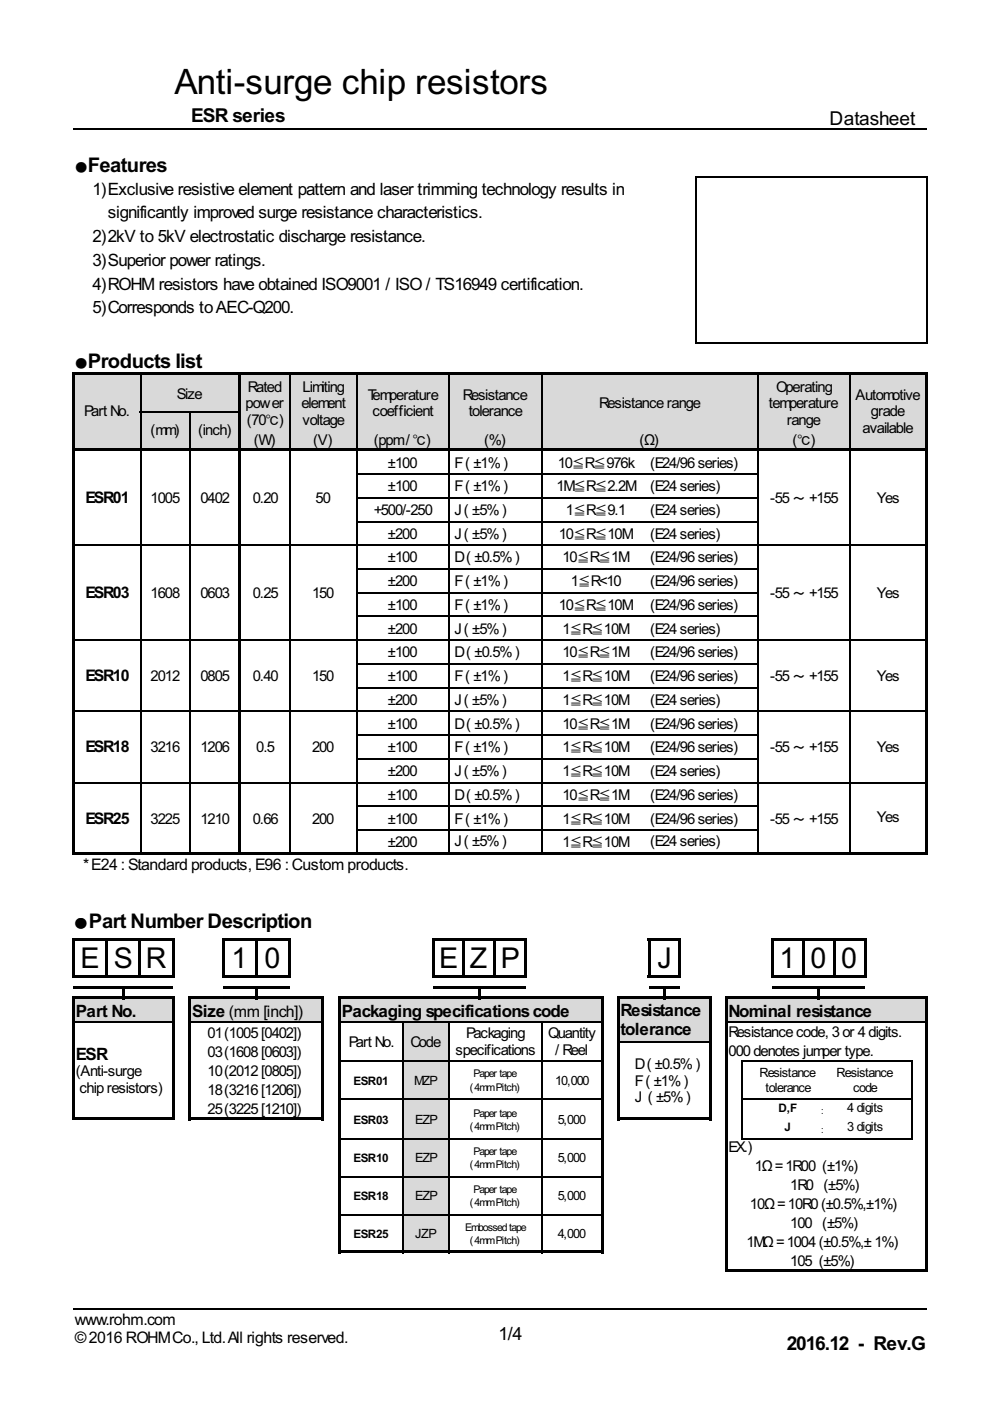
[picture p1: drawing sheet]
<svg xmlns="http://www.w3.org/2000/svg" width="210mm" height="297mm" viewBox="0 0 210 297" stroke-linecap="round" stroke-linejoin="round" font-family="sans-serif">
<defs><g id="words">
<text font-size="8.3" x="37" y="19.9">Anti-surge chip resistors</text>
<g font-size="6.8">
<text x="17.1" y="205.3">E</text>
<text x="24.1" y="205.3">S</text>
<text x="30.9" y="205.3">R</text>
<text x="49.1" y="205.3">1</text>
<text x="56.1" y="205.3">0</text>
<text x="93.1" y="205.3">E</text>
<text x="99.6" y="205.3">Z</text>
<text x="106.2" y="205.3">P</text>
<text x="139.4" y="205.3">J</text>
<text x="165.3" y="205.3">1</text>
<text x="171.8" y="205.3">0</text>
<text x="178.4" y="205.3">0</text>
</g>
<g font-size="4.8">
<text x="18.6" y="36.5">Features</text>
<text x="18.6" y="78">Products list</text>
<text x="18.9" y="196.7">Part Number Description</text>
</g>
<g font-size="4.5">
<text x="40.5" y="25.9">ESR series</text>
<text x="175.9" y="26.4">Datasheet</text>
<text x="166.8" y="286.3">2016.12 - Rev.G</text>
</g>
<text font-size="4.3" x="105.7" y="284">1/4</text>
<g font-size="4">
<text x="19.6" y="41.3">1)Exclusive resistive element pattern and laser trimming technology results in</text>
<text x="22.9" y="46.3">significantly improved surge resistance characteristics.</text>
<text x="19.6" y="51.3">2)2kV to 5kV electrostatic discharge resistance.</text>
<text x="19.6" y="56.3">3)Superior power ratings.</text>
<text x="19.6" y="61.4">4)ROHM resistors have obtained ISO9001 / ISO / TS16949 certification.</text>
<text x="19.6" y="66.4">5)Corresponds to AEC-Q200.</text>
<text x="16.1" y="215.6">Part No.</text>
<text x="40.7" y="215.6">Size (mm [inch])</text>
<text x="72.5" y="215.6">Packaging specifications code</text>
<text x="131.6" y="215.4">Resistance</text>
<text x="154.5" y="215.6">Nominal resistance</text>
<text x="131.6" y="219.4">tolerance</text>
<text x="16.1" y="224.7">ESR</text>
</g>
<g font-size="3.8">
<text x="18.1" y="106.7">ESR01</text>
<text x="18.1" y="126.8">ESR03</text>
<text x="18.1" y="144.4">ESR10</text>
<text x="18.1" y="159.5">ESR18</text>
<text x="18.1" y="174.6">ESR25</text>
<text x="17.6" y="184.4">*E24 : Standard products, E96 : Custom products.</text>
<text x="15.8" y="281">www.rohm.com</text>
<text x="15.8" y="284.8">© 2016 ROHM Co., Ltd. All rights reserved.</text>
</g>
<g font-size="3.5">
<text x="52.6" y="83">Rated</text>
<text x="64.1" y="83">Limiting</text>
<text x="164.5" y="83">Operating</text>
<text x="17.9" y="88.3">Part No.</text>
<text x="37.5" y="84.5">Size</text>
<text x="52.1" y="86.5">power</text>
<text x="63.9" y="86.5">element</text>
<text x="78" y="84.8">Temperature</text>
<text x="79" y="88.3">coefficient</text>
<text x="98.1" y="84.8">Resistance</text>
<text x="99.4" y="88.3">tolerance</text>
<text x="127" y="86.5">Resistance range</text>
<text x="163" y="86.5">temperature</text>
<text x="181.4" y="84.8">Automotive</text>
<text x="184.7" y="88.3">grade</text>
<text x="31.9" y="92.3">(mm)</text>
<text x="42" y="92.3">(inch)</text>
<text x="52.3" y="90.1">(70</text>
<text x="53.8" y="94.3">(W)</text>
<text x="59.1" y="90.1">)</text>
<text x="64.1" y="90.1">voltage</text>
<text x="66.4" y="94.3">(V)</text>
<text x="79.2" y="94.3">(ppm /</text>
<text x="90.3" y="94.3">)</text>
<text x="102.6" y="94.3">(%)</text>
<text x="135.6" y="94.3">(Ω)</text>
<text x="166.8" y="90.1">range</text>
<text x="168.1" y="94.3">(</text>
<text x="171.8" y="94.3">)</text>
<text x="182.9" y="91.8">available</text>
<text x="82.3" y="99.1">±100</text>
<text x="96.4" y="99.1">F ( ±1% )</text>
<text x="118.2" y="99.1">10</text>
<text x="124" y="99.1">R 976k</text>
<text x="137.9" y="99.1">(E24/96series)</text>
<text x="31.9" y="106.7">1005</text>
<text x="42.5" y="106.7">0402</text>
<text x="53.6" y="106.7">0.20</text>
<text x="66.9" y="106.7">50</text>
<text x="82.3" y="104.2">±100</text>
<text x="96.4" y="104.2">F ( ±1% )</text>
<text x="118" y="104.2">1M R 2.2M</text>
<text x="137.9" y="104.2">(E24series)</text>
<text x="163.3" y="106.7">-55</text>
<text x="171.6" y="106.7">+155</text>
<text x="185.9" y="106.7">Yes</text>
<text x="79.2" y="109.2">+500/-250</text>
<text x="96.4" y="109.2">J ( ±5% )</text>
<text x="120" y="109.2">1</text>
<text x="124.3" y="109.2">R 9.1</text>
<text x="137.9" y="109.2">(E24series)</text>
<text x="82.3" y="114.2">±200</text>
<text x="82.3" y="119.2">±100</text>
<text x="96.4" y="114.2">J ( ±5% )</text>
<text x="96.4" y="119.2">D ( ±0.5% )</text>
<text x="118.5" y="114.2">10</text>
<text x="119.2" y="119.2">10</text>
<text x="124.3" y="114.2">R 10M</text>
<text x="125" y="119.2">R 1M</text>
<text x="137.9" y="114.2">(E24series)</text>
<text x="137.9" y="119.2">(E24/96series)</text>
<text x="82.3" y="124.3">±200</text>
<text x="96.4" y="124.3">F ( ±1% )</text>
<text x="121" y="124.3">1</text>
<text x="125.3" y="124.3">R&lt;10</text>
<text x="137.9" y="124.3">(E24/96series)</text>
<text x="31.9" y="126.8">1608</text>
<text x="42.5" y="126.8">0603</text>
<text x="53.6" y="126.8">0.25</text>
<text x="66.2" y="126.8">150</text>
<text x="82.3" y="129.3">±100</text>
<text x="96.4" y="129.3">F ( ±1% )</text>
<text x="118.5" y="129.3">10</text>
<text x="124.3" y="129.3">R 10M</text>
<text x="137.9" y="129.3">(E24/96series)</text>
<text x="163.3" y="126.8">-55</text>
<text x="171.6" y="126.8">+155</text>
<text x="185.9" y="126.8">Yes</text>
<text x="82.3" y="134.3">±200</text>
<text x="96.4" y="134.3">J ( ±5% )</text>
<text x="119.2" y="134.3">1</text>
<text x="123.5" y="134.3">R 10M</text>
<text x="137.9" y="134.3">(E24series)</text>
<text x="82.3" y="139.4">±100</text>
<text x="96.4" y="139.4">D ( ±0.5% )</text>
<text x="119.2" y="139.4">10</text>
<text x="125" y="139.4">R 1M</text>
<text x="137.9" y="139.4">(E24/96series)</text>
<text x="31.9" y="144.4">2012</text>
<text x="42.5" y="144.4">0805</text>
<text x="53.6" y="144.4">0.40</text>
<text x="66.2" y="144.4">150</text>
<text x="82.3" y="144.4">±100</text>
<text x="82.3" y="149.4">±200</text>
<text x="96.4" y="144.4">F ( ±1% )</text>
<text x="96.4" y="149.4">J ( ±5% )</text>
<text x="119.2" y="144.4">1</text>
<text x="119.2" y="149.4">1</text>
<text x="123.5" y="144.4">R 10M</text>
<text x="123.5" y="149.4">R 10M</text>
<text x="137.9" y="144.4">(E24/96series)</text>
<text x="137.9" y="149.4">(E24series)</text>
<text x="163.3" y="144.4">-55</text>
<text x="171.6" y="144.4">+155</text>
<text x="185.9" y="144.4">Yes</text>
<text x="82.3" y="154.5">±100</text>
<text x="96.4" y="154.5">D ( ±0.5% )</text>
<text x="119.2" y="154.5">10</text>
<text x="125" y="154.5">R 1M</text>
<text x="137.9" y="154.5">(E24/96series)</text>
<text x="31.9" y="159.5">3216</text>
<text x="42.5" y="159.5">1206</text>
<text x="54.3" y="159.5">0.5</text>
<text x="66.2" y="159.5">200</text>
<text x="82.3" y="159.5">±100</text>
<text x="96.4" y="159.5">F ( ±1% )</text>
<text x="119.2" y="159.5">1</text>
<text x="123.5" y="159.5">R 10M</text>
<text x="137.9" y="159.5">(E24/96series)</text>
<text x="163.3" y="159.5">-55</text>
<text x="171.6" y="159.5">+155</text>
<text x="185.9" y="159.5">Yes</text>
<text x="82.3" y="164.5">±200</text>
<text x="96.4" y="164.5">J ( ±5% )</text>
<text x="119.2" y="164.5">1</text>
<text x="123.5" y="164.5">R 10M</text>
<text x="137.9" y="164.5">(E24series)</text>
<text x="82.3" y="169.6">±100</text>
<text x="96.4" y="169.6">D ( ±0.5% )</text>
<text x="119.2" y="169.6">10</text>
<text x="125" y="169.6">R 1M</text>
<text x="137.9" y="169.6">(E24/96series)</text>
<text x="31.9" y="174.6">3225</text>
<text x="42.5" y="174.6">1210</text>
<text x="53.6" y="174.6">0.66</text>
<text x="66.2" y="174.6">200</text>
<text x="82.3" y="174.6">±100</text>
<text x="82.3" y="179.6">±200</text>
<text x="96.4" y="174.6">F ( ±1% )</text>
<text x="96.4" y="179.4">J ( ±5% )</text>
<text x="119.2" y="174.6">1</text>
<text x="119.2" y="179.6">1</text>
<text x="123.5" y="174.6">R 10M</text>
<text x="123.5" y="179.6">R 10M</text>
<text x="137.9" y="174.6">(E24/96series)</text>
<text x="137.9" y="179.4">(E24 series)</text>
<text x="163.3" y="174.6">-55</text>
<text x="171.6" y="174.6">+155</text>
<text x="185.9" y="174.3">Yes</text>
<text x="44" y="220.1">01(1005[0402])</text>
<text x="74" y="221.9">Part No.</text>
<text x="87" y="221.9">Code</text>
<text x="98.9" y="220.1">Packaging</text>
<text x="116.2" y="220.1">Quantity</text>
<text x="154.5" y="219.9">Resistancecode, 3 or 4 digits.</text>
<text x="44" y="224.2">03(1608[0603])</text>
<text x="96.6" y="223.7">specifications</text>
<text x="117.7" y="223.7">/ Reel</text>
<text x="134.6" y="226.7">D ( ±0.5% )</text>
<text x="154.5" y="223.9">000denotes jumper type.</text>
<text x="16.1" y="228.2">(Anti-surge</text>
<text x="16.8" y="231.7">chip resistors)</text>
<text x="44" y="228.2">10(2012[0805])</text>
<text x="44" y="232.2">18(3216[1206])</text>
<text x="134.6" y="230.2">F ( ±1% )</text>
<text x="134.6" y="233.7">J ( ±5% )</text>
<text x="44" y="236.2">25(3225[1210])</text>
<text x="154.5" y="244.3">EX.)</text>
<text x="160" y="248.3">1Ω= 1R00 (±1%)</text>
<text x="159" y="256.4">10Ω= 10R0 (±0.5%,±1%)</text>
<text x="167.6" y="252.3">1R0 (±5%)</text>
<text x="167.6" y="260.4">100 (±5%)</text>
<text x="158.2" y="264.4">1MΩ= 1004 (±0.5%,± 1%)</text>
<text x="167.6" y="268.4">105 (±5%)</text>
</g>
<g font-size="3">
<text x="87.8" y="230">MZP</text>
<text x="117.7" y="230">10,000</text>
<text x="161" y="228.4">Resistance</text>
<text x="162.3" y="231.5">tolerance</text>
<text x="177.4" y="228.4">Resistance</text>
<text x="180.9" y="231.5">code</text>
<text x="88.1" y="238.3">EZP</text>
<text x="118.2" y="238.3">5,000</text>
<text x="179.6" y="235.7">4 digits</text>
<text x="179.6" y="239.8">3 digits</text>
<text x="88.1" y="246.3">EZP</text>
<text x="118.2" y="246.3">5,000</text>
<text x="88.1" y="254.4">EZP</text>
<text x="118.2" y="254.4">5,000</text>
<text x="88.1" y="262.4">JZP</text>
<text x="118.2" y="262.4">4,000</text>
</g>
<g font-size="2.8">
<text x="15.8" y="36.5">●</text>
<text x="15.8" y="78">●</text>
<text x="56.3" y="90.1">℃</text>
<text x="87.5" y="94.3">℃</text>
<text x="169.1" y="94.3">℃</text>
<text x="121.3" y="99.1">≦ ≦</text>
<text x="121.5" y="104.2">≦ ≦</text>
<text x="168.1" y="106.7">～</text>
<text x="121.5" y="109.2">≦ ≦</text>
<text x="121.5" y="114.2">≦ ≦</text>
<text x="122.3" y="119.2">≦ ≦</text>
<text x="122.5" y="124.3">≦</text>
<text x="121.5" y="129.3">≦ ≦</text>
<text x="168.1" y="126.8">～</text>
<text x="120.8" y="134.3">≦ ≦</text>
<text x="122.3" y="139.4">≦ ≦</text>
<text x="120.8" y="144.4">≦ ≦</text>
<text x="120.8" y="149.4">≦ ≦</text>
<text x="168.1" y="144.4">～</text>
<text x="122.3" y="154.5">≦ ≦</text>
<text x="120.8" y="159.5">≦ ≦</text>
<text x="168.1" y="159.5">～</text>
<text x="120.8" y="164.5">≦ ≦</text>
<text x="122.3" y="169.6">≦ ≦</text>
<text x="120.8" y="174.6">≦ ≦</text>
<text x="120.8" y="179.6">≦ ≦</text>
<text x="168.1" y="174.6">～</text>
<text x="15.8" y="196.7">●</text>
<text x="75" y="230">ESR01</text>
<text x="75" y="238.3">ESR03</text>
<text x="165" y="235.7">D,F</text>
<text x="166.3" y="239.8">J</text>
<text x="75" y="246.3">ESR10</text>
<text x="75" y="254.4">ESR18</text>
<text x="75" y="262.4">ESR25</text>
</g>
<g font-size="2.5">
<text x="99.6" y="231.2">(4mm Pitch)</text>
<text x="100.4" y="228.4">Paper tape</text>
<text x="99.6" y="239.5">(4mm Pitch)</text>
<text x="100.4" y="236.7">Paper tape</text>
<text x="100.4" y="244.8">Paper tape</text>
<text x="99.6" y="247.6">(4mm Pitch)</text>
<text x="99.6" y="255.6">(4mm Pitch)</text>
<text x="100.4" y="252.8">Paper tape</text>
<text x="98.6" y="260.9">Embossed tape</text>
<text x="99.6" y="263.7">(4mm Pitch)</text>
</g>
<g font-size="2.3">
<text x="173.8" y="236.2">：</text>
<text x="173.8" y="240.3">：</text>
</g>
</g></defs>
<g fill="#d9d9d9">
<path d="M15.6 79.2h14.1v16.1h-14.1z"/>
<path d="M29.7 79.2h21.1v8.1h-21.1z"/>
<path d="M50.8 79.2h10.6v12.1h-10.6z"/>
<path d="M61.4 79.2h14.1v12.1h-14.1z"/>
<path d="M75.5 79.2h19.6v12.1h-19.6z"/>
<path d="M95.1 79.2h19.6v12.1h-19.6z"/>
<path d="M114.7 79.2h45.8v12.1h-45.8z"/>
<path d="M160.5 79.2h19.6v12.1h-19.6z"/>
<path d="M180.1 79.2h16.4v16.1h-16.4z"/>
<path d="M29.7 87.3h10.5v8h-10.5z"/>
<path d="M40.2 87.3h10.6v8h-10.6z"/>
<path d="M50.8 91.3h10.6v4h-10.6z"/>
<path d="M61.4 91.3h14.1v4h-14.1z"/>
<path d="M75.5 91.3h19.6v4h-19.6z"/>
<path d="M95.1 91.3h19.6v4h-19.6z"/>
<path d="M114.7 91.3h45.8v4h-45.8z"/>
<path d="M160.5 91.3h19.6v4h-19.6z"/>
<path d="M15.6 211.6h21.1v5h-21.1z"/>
<path d="M40.2 211.6h28.2v5h-28.2z"/>
<path d="M71.9 211.6h55.9v5h-55.9z"/>
<path d="M131.1 211.6h19.6v9.3h-19.6z"/>
<path d="M154 211.6h42.5v5h-42.5z"/>
<path d="M85.3 216.6h9.8v8.3h-9.8z"/>
<path d="M85.3 224.9h9.8v8.1h-9.8z"/>
<path d="M85.3 233h9.8v8.3h-9.8z"/>
<path d="M85.3 241.3h9.8v8h-9.8z"/>
<path d="M85.3 249.3h9.8v8.1h-9.8z"/>
<path d="M85.3 257.4h9.8v8h-9.8z"/>
</g>
<g fill="none" stroke="#000" stroke-width=".25">
<path d="M15.6 27.3h180.9M147.4 37.6h49.3M147.6 37.5v35.5M196.6 37.5v35.5M29.8 79v102.1M61.5 79v102.1M75.6 79v102.1M95.2 79v102.1M114.8 79v102.1M147.4 72.8h49.3M160.6 79v102.1M180.3 79v102.1"/>
<path d="M29.7 87.4h21.4M40.4 87.3v93.8M15.3 115.6h181.4M75.5 100.5h85.3M75.5 105.5h85.3M75.5 110.6h85.3M15.3 135.7h181.4M75.5 120.6h85.3M75.5 125.7h85.3M75.5 130.7h85.3M15.3 150.8h181.4M75.5 140.8h85.3"/>
<path d="M75.5 145.8h85.3M75.5 155.9h85.3M15.3 165.9h181.4M75.5 160.9h85.3M75.5 171h85.3M75.5 176h85.3M15.3 216.7h21.7M40 216.7h28.7M71.7 216.7h56.4M85.4 216.6v49.1M95.2 216.6v49.1M114.8 216.6v49.1"/>
<path d="M153.7 216.7h43M71.7 225h56.4M71.7 233.1h56.4M130.8 221h20.2M157.2 225h36.3M157.2 233.1h36.3M157.4 224.9v16.6M193.3 224.9v16.6M71.7 241.4h56.4M71.7 249.5h56.4M71.7 257.5h56.4M157.2 241.4h36.3"/>
<path d="M15.6 277.6h180.9"/>
</g>
<g fill="#000">
<path d="M15.3 79.2h.5v4.1h-.5zM15.3 79h14.6v.5h-14.6zM15.3 79h.5v16.6h-.5zM15.6 79h79.5v.5h-79.5zM29.7 79h21.4v.5h-21.4zM50.6 79h.5v8.5h-.5zM50.6 79h11v.5h-11zM50.6 79h.5v12.3h-.5zM61.4 79h14.3v.5h-14.3zM75.5 79h19.8v.5h-19.8zM95.1 79h3.3v.5h-3.3zM95.1 79h19.9v.5h-19.9z"/>
<path d="M98.4 79h3.2v.5h-3.2zM101.6 79h3.3v.5h-3.3zM104.9 79h3.3v.5h-3.3zM108.2 79h3.2v.5h-3.2zM111.4 79h3.3v.5h-3.3zM114.7 79h3.3v.5h-3.3zM114.7 79h46.1v.5h-46.1zM118 79h3.3v.5h-3.3zM121.3 79h3.2v.5h-3.2zM124.5 79h3.3v.5h-3.3zM127.8 79h3.3v.5h-3.3zM131.1 79h3.2v.5h-3.2z"/>
<path d="M134.3 79h3.3v.5h-3.3zM137.6 79h3.3v.5h-3.3zM140.9 79h3.3v.5h-3.3zM144.2 79h3.2v.5h-3.2zM147.4 79h3.3v.5h-3.3zM150.7 79h3.3v.5h-3.3zM154 79h3.2v.5h-3.2zM157.2 79h3.3v.5h-3.3zM160.5 79h3.3v.5h-3.3zM160.5 79h19.9v.5h-19.9zM163.8 79h3.3v.5h-3.3zM167.1 79h3.2v.5h-3.2z"/>
<path d="M170.3 79h3.3v.5h-3.3zM173.6 79h3.3v.5h-3.3zM176.9 79h3.2v.5h-3.2zM180.1 79h3.3v.5h-3.3zM180.1 79h16.6v.5h-16.6zM183.4 79h3.3v.5h-3.3zM186.7 79h3.2v.5h-3.2zM189.9 79h3.3v.5h-3.3zM193.2 79h3.3v.5h-3.3zM196.2 79h.5v16.6h-.5zM196.2 79.2h.5v4.1h-.5zM15.3 95.1h14.6v.5h-14.6z"/>
<path d="M15.3 83.3h.5v4h-.5zM15.3 87.3h.5v4h-.5zM15.3 91.3h.5v4h-.5zM15.3 95.3h.5v5.1h-.5zM15.3 95.1h.5v20.6h-.5zM29.7 95.1h10.8v.5h-10.8zM40.2 95.1h10.9v.5h-10.9zM50.6 87.3h.5v8.3h-.5zM50.6 95.1h11v.5h-11zM50.6 91.3h.5v4.3h-.5zM50.6 95.1h.5v20.6h-.5zM61.4 95.1h14.3v.5h-14.3z"/>
<path d="M75.5 95.1h19.8v.5h-19.8zM95.1 95.1h19.9v.5h-19.9zM114.7 95.1h46.1v.5h-46.1zM114.7 95.1h22.9v.5h-22.9zM137.6 95.1h23.2v.5h-23.2zM160.5 95.1h19.9v.5h-19.9zM180.1 95.1h16.6v.5h-16.6zM196.2 83.3h.5v4h-.5zM196.2 87.3h.5v4h-.5zM196.2 91.3h.5v4h-.5zM196.2 95.1h.5v20.6h-.5zM196.2 95.3h.5v5.1h-.5z"/>
<path d="M15.3 100.4h.5v5h-.5zM15.3 105.4h.5v5h-.5zM15.3 110.4h.5v5.1h-.5zM15.3 115.5h.5v5h-.5zM15.3 115.5h.5v20.4h-.5zM50.6 115.5h.5v20.4h-.5zM196.2 100.4h.5v5h-.5zM196.2 105.4h.5v5h-.5zM196.2 110.4h.5v5.1h-.5zM196.2 115.5h.5v20.4h-.5zM196.2 115.5h.5v5h-.5zM15.3 120.5h.5v5h-.5z"/>
<path d="M15.3 125.5h.5v5.1h-.5zM15.3 130.6h.5v5h-.5zM15.3 135.6h.5v5h-.5zM15.3 135.6h.5v15.4h-.5zM50.6 135.6h.5v15.4h-.5zM196.2 120.5h.5v5h-.5zM196.2 125.5h.5v5.1h-.5zM196.2 130.6h.5v5h-.5zM196.2 135.6h.5v15.4h-.5zM196.2 135.6h.5v5h-.5zM15.3 140.6h.5v5.1h-.5zM15.3 145.7h.5v5h-.5z"/>
<path d="M15.3 150.7h.5v5h-.5zM15.3 150.7h.5v15.3h-.5zM15.3 155.7h.5v5.1h-.5zM50.6 150.7h.5v15.3h-.5zM196.2 140.6h.5v5.1h-.5zM196.2 145.7h.5v5h-.5zM196.2 150.7h.5v15.3h-.5zM196.2 150.7h.5v5h-.5zM196.2 155.7h.5v5.1h-.5zM15.3 160.8h.5v5h-.5zM15.3 165.8h.5v5h-.5zM15.3 165.8h.5v15.3h-.5z"/>
<path d="M15.3 170.8h.5v5.1h-.5zM15.3 175.9h.5v5h-.5zM50.6 165.8h.5v15.3h-.5zM196.2 160.8h.5v5h-.5zM196.2 165.8h.5v15.3h-.5zM196.2 165.8h.5v5h-.5zM196.2 170.8h.5v5.1h-.5zM196.2 175.9h.5v5h-.5zM15.3 180.6h14.6v.5h-14.6zM15.3 199.3h.5v3.2h-.5zM15.3 199h7.6v.5h-7.6zM15.3 199h.5v8.3h-.5z"/>
<path d="M15.6 180.6h3.5v.5h-3.5zM15.6 199h3.5v.5h-3.5zM19.1 180.6h177.4v.5h-177.4zM19.1 199h3.5v.5h-3.5zM22.4 199h.5v8.3h-.5zM22.4 199h7.5v.5h-7.5zM22.6 199h3.6v.5h-3.6zM26.2 199h3.5v.5h-3.5zM29.4 199h.5v8.3h-.5zM29.4 199h7.6v.5h-7.6zM29.7 180.6h10.8v.5h-10.8zM29.7 199h3.5v.5h-3.5z"/>
<path d="M33.2 199h3.5v.5h-3.5zM36.5 199h.5v8.3h-.5zM36.5 199.3h.5v3.2h-.5zM40.2 180.6h10.9v.5h-10.9zM47 199.3h.5v3.2h-.5zM47 199h7.6v.5h-7.6zM47 199h.5v8.3h-.5zM47.3 199h3.5v.5h-3.5zM50.6 180.6h11v.5h-11zM50.8 199h3.5v.5h-3.5zM54.1 199h.5v8.3h-.5zM54.1 199h7.5v.5h-7.5z"/>
<path d="M54.3 199h3.6v.5h-3.6zM57.9 199h3.5v.5h-3.5zM61.1 199h.5v8.3h-.5zM61.1 199.3h.5v3.2h-.5zM61.4 180.6h14.3v.5h-14.3zM75.5 180.6h19.8v.5h-19.8zM91.6 199.3h.5v3.2h-.5zM91.6 199h7v.5h-7zM91.6 199h.5v8.3h-.5zM91.8 199h3.3v.5h-3.3zM95.1 180.6h19.9v.5h-19.9zM95.1 199h3.3v.5h-3.3z"/>
<path d="M98.1 199h.5v8.3h-.5zM98.1 199h7.1v.5h-7.1zM98.4 199h3.2v.5h-3.2zM101.6 199h3.3v.5h-3.3zM104.7 199h.5v8.3h-.5zM104.7 199h7v.5h-7zM104.9 199h3.3v.5h-3.3zM108.2 199h3.2v.5h-3.2zM111.2 199h.5v8.3h-.5zM111.2 199.3h.5v3.2h-.5zM114.7 180.6h22.9v.5h-22.9zM137.4 199.3h.5v3.2h-.5z"/>
<path d="M137.4 199h7v.5h-7zM137.4 199h.5v8.3h-.5zM137.6 180.6h23.2v.5h-23.2zM137.6 199h3.3v.5h-3.3zM140.9 199h3.3v.5h-3.3zM143.9 199h.5v8.3h-.5zM143.9 199.3h.5v3.2h-.5zM160.5 180.6h19.9v.5h-19.9zM163.5 199.3h.5v3.2h-.5zM163.5 199h7.1v.5h-7.1zM163.5 199h.5v8.3h-.5zM163.8 199h3.3v.5h-3.3z"/>
<path d="M167.1 199h3.2v.5h-3.2zM170.1 199h.5v8.3h-.5zM170.1 199h7v.5h-7zM170.3 199h3.3v.5h-3.3zM173.6 199h3.3v.5h-3.3zM176.6 199h.5v8.3h-.5zM176.6 199h7.1v.5h-7.1zM176.9 199h3.2v.5h-3.2zM180.1 180.6h16.6v.5h-16.6zM180.1 199h3.3v.5h-3.3zM183.2 199h.5v8.3h-.5zM183.2 199.3h.5v3.2h-.5z"/>
<path d="M15.3 206.8h7.6v.5h-7.6zM15.3 202.5h.5v4.6h-.5zM15.3 211.6h.5v5h-.5zM15.3 211.3h21.7v.5h-21.7zM15.3 211.3h.5v5.6h-.5zM15.3 216.6h.5v4.3h-.5zM15.3 216.6h.5v20.9h-.5zM15.6 206.8h3.5v.5h-3.5zM15.6 209.1h3.5v.5h-3.5zM15.6 211.3h3.5v.5h-3.5zM19.1 206.8h3.5v.5h-3.5zM19.1 209.1h3.5v.5h-3.5z"/>
<path d="M19.1 211.3h3.5v.5h-3.5zM22.4 206.8h7.5v.5h-7.5zM22.6 206.8h3.6v.5h-3.6zM22.6 209.1h3.6v.5h-3.6zM22.6 209.1h3.8v.5h-3.8zM22.6 211.3h3.8v.5h-3.8zM25.9 209.1h.5v2.7h-.5zM25.9 209.1h3.8v.5h-3.8zM25.9 211.3h3.8v.5h-3.8zM26.2 206.8h3.5v.5h-3.5zM26.2 209.1h3.5v.5h-3.5zM29.4 206.8h7.6v.5h-7.6z"/>
<path d="M29.7 206.8h3.5v.5h-3.5zM29.7 209.1h3.5v.5h-3.5zM29.7 211.3h3.5v.5h-3.5zM33.2 206.8h3.5v.5h-3.5zM33.2 209.1h3.5v.5h-3.5zM33.2 211.3h3.5v.5h-3.5zM36.5 202.5h.5v4.6h-.5zM36.5 211.3h.5v5.6h-.5zM36.5 211.6h.5v5h-.5zM36.5 216.6h.5v20.9h-.5zM36.5 216.6h.5v4.3h-.5zM40 211.6h.5v5h-.5z"/>
<path d="M40 211.3h28.7v.5h-28.7zM40 211.3h.5v5.6h-.5zM40 216.6h.5v4.3h-.5zM40.2 211.3h3.6v.5h-3.6zM43.8 211.3h3.5v.5h-3.5zM47 206.8h7.6v.5h-7.6zM47 202.5h.5v4.6h-.5zM47.3 206.8h3.5v.5h-3.5zM47.3 209.1h3.5v.5h-3.5zM47.3 211.3h3.5v.5h-3.5zM50.8 206.8h3.5v.5h-3.5zM50.8 209.1h3.5v.5h-3.5z"/>
<path d="M50.8 209.1h3.8v.5h-3.8zM50.8 211.3h3.8v.5h-3.8zM54.1 206.8h7.5v.5h-7.5zM54.1 209.1h.5v2.7h-.5zM54.1 209.1h3.8v.5h-3.8zM54.1 211.3h3.8v.5h-3.8zM54.3 206.8h3.6v.5h-3.6zM54.3 209.1h3.6v.5h-3.6zM57.9 206.8h3.5v.5h-3.5zM57.9 209.1h3.5v.5h-3.5zM57.9 211.3h3.5v.5h-3.5zM61.1 202.5h.5v4.6h-.5z"/>
<path d="M61.4 211.3h3.5v.5h-3.5zM64.9 211.3h3.5v.5h-3.5zM68.2 211.3h.5v5.6h-.5zM68.2 211.6h.5v5h-.5zM68.2 216.6h.5v4.3h-.5zM71.7 211.6h.5v5h-.5zM71.7 211.3h56.4v.5h-56.4zM71.7 211.3h.5v5.6h-.5zM71.7 216.6h.5v4.3h-.5zM71.7 216.6h.5v8.6h-.5zM71.9 211.3h3.6v.5h-3.6zM75.5 211.3h3.2v.5h-3.2z"/>
<path d="M78.7 211.3h3.3v.5h-3.3zM82 211.3h3.3v.5h-3.3zM85.3 211.3h3.3v.5h-3.3zM88.6 211.3h3.2v.5h-3.2zM91.6 206.8h7v.5h-7zM91.6 202.5h.5v4.6h-.5zM91.8 206.8h3.3v.5h-3.3zM91.8 209.1h3.3v.5h-3.3zM91.8 211.3h3.3v.5h-3.3zM95.1 206.8h3.3v.5h-3.3zM95.1 209.1h3.3v.5h-3.3zM95.1 211.3h3.3v.5h-3.3z"/>
<path d="M98.1 206.8h7.1v.5h-7.1zM98.4 206.8h3.2v.5h-3.2zM98.4 209.1h3.2v.5h-3.2zM98.4 209.1h3.5v.5h-3.5zM98.4 211.3h3.5v.5h-3.5zM101.4 209.1h.5v2.7h-.5zM101.4 209.1h3.5v.5h-3.5zM101.4 211.3h3.5v.5h-3.5zM101.6 206.8h3.3v.5h-3.3zM101.6 209.1h3.3v.5h-3.3zM104.7 206.8h7v.5h-7zM104.9 206.8h3.3v.5h-3.3z"/>
<path d="M104.9 209.1h3.3v.5h-3.3zM104.9 211.3h3.3v.5h-3.3zM108.2 206.8h3.2v.5h-3.2zM108.2 209.1h3.2v.5h-3.2zM108.2 211.3h3.2v.5h-3.2zM111.2 202.5h.5v4.6h-.5zM111.4 211.3h3.3v.5h-3.3zM114.7 211.3h3.3v.5h-3.3zM118 211.3h3.3v.5h-3.3zM121.3 211.3h3.2v.5h-3.2zM124.5 211.3h3.3v.5h-3.3zM127.6 211.3h.5v5.6h-.5z"/>
<path d="M127.6 211.6h.5v5h-.5zM127.6 216.6h.5v8.6h-.5zM127.6 216.6h.5v4.3h-.5zM130.8 211.6h.5v5h-.5zM130.8 211.3h20.2v.5h-20.2zM130.8 211.3h.5v9.8h-.5zM130.8 216.6h.5v4.3h-.5zM131.1 211.3h3.2v.5h-3.2zM134.3 211.3h3.3v.5h-3.3zM137.4 206.8h7v.5h-7zM137.4 202.5h.5v4.6h-.5zM137.6 206.8h3.3v.5h-3.3z"/>
<path d="M137.6 209.1h3.3v.5h-3.3zM137.6 209.1h3.5v.5h-3.5zM137.6 211.3h3.5v.5h-3.5zM140.6 209.1h.5v2.7h-.5zM140.6 209.1h3.6v.5h-3.6zM140.6 211.3h3.6v.5h-3.6zM140.9 206.8h3.3v.5h-3.3zM140.9 209.1h3.3v.5h-3.3zM143.9 202.5h.5v4.6h-.5zM144.2 211.3h3.2v.5h-3.2zM147.4 211.3h3.3v.5h-3.3zM150.4 211.3h.6v9.8h-.6z"/>
<path d="M150.4 211.6h.6v5h-.6zM150.4 216.6h.6v4.3h-.6zM153.7 211.6h.5v5h-.5zM153.7 211.3h43v.5h-43zM153.7 211.3h.5v5.6h-.5zM153.7 216.6h.5v4.3h-.5zM154 211.3h3.2v.5h-3.2zM157.2 211.3h3.3v.5h-3.3zM160.5 211.3h3.3v.5h-3.3zM163.5 206.8h7.1v.5h-7.1zM163.5 202.5h.5v4.6h-.5zM163.8 206.8h3.3v.5h-3.3z"/>
<path d="M163.8 209.1h3.3v.5h-3.3zM163.8 211.3h3.3v.5h-3.3zM167.1 206.8h3.2v.5h-3.2zM167.1 209.1h3.2v.5h-3.2zM167.1 211.3h3.2v.5h-3.2zM170.1 206.8h7v.5h-7zM170.3 206.8h3.3v.5h-3.3zM170.3 209.1h3.3v.5h-3.3zM170.3 209.1h3.5v.5h-3.5zM170.3 211.3h3.5v.5h-3.5zM173.3 209.1h.5v2.7h-.5zM173.3 209.1h3.6v.5h-3.6z"/>
<path d="M173.3 211.3h3.6v.5h-3.6zM173.6 206.8h3.3v.5h-3.3zM173.6 209.1h3.3v.5h-3.3zM176.6 206.8h7.1v.5h-7.1zM176.9 206.8h3.2v.5h-3.2zM176.9 209.1h3.2v.5h-3.2zM176.9 211.3h3.2v.5h-3.2zM180.1 206.8h3.3v.5h-3.3zM180.1 209.1h3.3v.5h-3.3zM180.1 211.3h3.3v.5h-3.3zM183.2 202.5h.5v4.6h-.5zM183.4 211.3h3.3v.5h-3.3z"/>
<path d="M186.7 211.3h3.2v.5h-3.2zM189.9 211.3h3.3v.5h-3.3zM193.2 211.3h3.3v.5h-3.3zM196.2 211.3h.5v5.6h-.5zM196.2 211.6h.5v5h-.5zM196.2 216.6h.5v4.3h-.5zM15.3 237h21.7v.5h-21.7zM15.3 220.9h.5v4h-.5zM15.3 224.9h.5v4h-.5zM15.3 228.9h.5v4.1h-.5zM15.3 233h.5v4.2h-.5zM15.6 237h3.5v.5h-3.5z"/>
<path d="M19.1 237h3.5v.5h-3.5zM22.6 237h3.6v.5h-3.6zM26.2 237h3.5v.5h-3.5zM29.7 237h3.5v.5h-3.5zM33.2 237h3.5v.5h-3.5zM36.5 220.9h.5v4h-.5zM36.5 224.9h.5v4h-.5zM36.5 228.9h.5v4.1h-.5zM36.5 233h.5v4.2h-.5zM40 220.9h.5v4h-.5zM40 224.9h.5v4h-.5zM40 228.9h.5v4.1h-.5z"/>
<path d="M40 233h.5v4.2h-.5zM40 237h7.3v.5h-7.3zM40 233h.5v4.5h-.5zM40.2 237h3.6v.5h-3.6zM43.8 237h3.5v.5h-3.5zM47.3 237h21.4v.5h-21.4zM47.3 237h3.5v.5h-3.5zM50.8 237h3.5v.5h-3.5zM54.3 237h3.6v.5h-3.6zM57.9 237h3.5v.5h-3.5zM61.4 237h3.5v.5h-3.5zM64.9 237h3.5v.5h-3.5z"/>
<path d="M68.2 220.9h.5v4h-.5zM68.2 224.9h.5v4h-.5zM68.2 228.9h.5v4.1h-.5zM68.2 233h.5v4.5h-.5zM68.2 233h.5v4.2h-.5zM71.7 220.9h.5v4h-.5zM71.7 224.9h.5v4h-.5zM71.7 224.9h.5v8.3h-.5zM71.7 228.9h.5v4.1h-.5zM71.7 233h.5v4.2h-.5zM71.7 233h.5v8.5h-.5zM71.7 237.2h.5v4.1h-.5z"/>
<path d="M127.6 220.9h.5v4h-.5zM127.6 224.9h.5v8.3h-.5zM127.6 224.9h.5v4h-.5zM127.6 228.9h.5v4.1h-.5zM127.6 233h.5v8.5h-.5zM127.6 233h.5v4.2h-.5zM127.6 237.2h.5v4.1h-.5zM130.8 220.9h.5v4h-.5zM130.8 237h20.2v.5h-20.2zM130.8 220.9h.5v16.6h-.5zM130.8 224.9h.5v4h-.5zM130.8 228.9h.5v4.1h-.5z"/>
<path d="M130.8 233h.5v4.2h-.5zM131.1 237h3.2v.5h-3.2zM134.3 237h3.3v.5h-3.3zM137.6 237h3.3v.5h-3.3zM140.9 237h3.3v.5h-3.3zM144.2 237h3.2v.5h-3.2zM147.4 237h3.3v.5h-3.3zM150.4 220.9h.6v16.6h-.6zM150.4 220.9h.6v4h-.6zM150.4 224.9h.6v4h-.6zM150.4 228.9h.6v4.1h-.6zM150.4 233h.6v4.2h-.6z"/>
<path d="M153.7 220.9h.5v4h-.5zM153.7 224.9h.5v4h-.5zM153.7 228.9h.5v4.1h-.5zM153.7 233h.5v4.2h-.5zM153.7 237.2h.5v4.1h-.5zM196.2 220.9h.5v4h-.5zM196.2 224.9h.5v4h-.5zM196.2 228.9h.5v4.1h-.5zM196.2 233h.5v4.2h-.5zM196.2 237.2h.5v4.1h-.5zM71.7 241.3h.5v4h-.5zM71.7 241.3h.5v8.3h-.5z"/>
<path d="M71.7 245.3h.5v4h-.5zM71.7 249.3h.5v4.1h-.5zM71.7 249.3h.5v8.3h-.5zM71.7 253.4h.5v4h-.5zM71.7 257.4h.5v4h-.5zM71.7 257.4h.5v8.3h-.5zM127.6 241.3h.5v8.3h-.5zM127.6 241.3h.5v4h-.5zM127.6 245.3h.5v4h-.5zM127.6 249.3h.5v8.3h-.5zM127.6 249.3h.5v4.1h-.5zM127.6 253.4h.5v4h-.5z"/>
<path d="M127.6 257.4h.5v8.3h-.5zM127.6 257.4h.5v4h-.5zM153.7 241.3h.5v4h-.5zM153.7 245.3h.5v4h-.5zM153.7 249.3h.5v4.1h-.5zM153.7 253.4h.5v4h-.5zM153.7 257.4h.5v4h-.5zM196.2 241.3h.5v4h-.5zM196.2 245.3h.5v4h-.5zM196.2 249.3h.5v4.1h-.5zM196.2 253.4h.5v4h-.5zM196.2 257.4h.5v4h-.5z"/>
<path d="M71.7 265.2h13.8v.5h-13.8zM71.7 261.4h.5v4h-.5zM71.9 265.2h3.6v.5h-3.6zM75.5 265.2h3.2v.5h-3.2zM78.7 265.2h3.3v.5h-3.3zM82 265.2h3.3v.5h-3.3zM85.3 265.2h10v.5h-10zM85.3 265.2h3.3v.5h-3.3zM88.6 265.2h3.2v.5h-3.2zM91.8 265.2h3.3v.5h-3.3zM95.1 265.2h19.9v.5h-19.9zM95.1 265.2h3.3v.5h-3.3z"/>
<path d="M98.4 265.2h3.2v.5h-3.2zM101.6 265.2h3.3v.5h-3.3zM104.9 265.2h3.3v.5h-3.3zM108.2 265.2h3.2v.5h-3.2zM111.4 265.2h3.3v.5h-3.3zM114.7 265.2h13.4v.5h-13.4zM114.7 265.2h3.3v.5h-3.3zM118 265.2h3.3v.5h-3.3zM121.3 265.2h3.2v.5h-3.2zM124.5 265.2h3.3v.5h-3.3zM127.6 261.4h.5v4h-.5zM153.7 261.4h.5v4h-.5z"/>
<path d="M153.7 265.4h.5v4.1h-.5zM153.7 269.2h43v.5h-43zM153.7 265.4h.5v4.3h-.5zM154 269.2h3.2v.5h-3.2zM157.2 269.2h3.3v.5h-3.3zM160.5 269.2h3.3v.5h-3.3zM163.8 269.2h3.3v.5h-3.3zM167.1 269.2h3.2v.5h-3.2zM170.3 269.2h3.3v.5h-3.3zM173.6 269.2h3.3v.5h-3.3zM176.9 269.2h3.2v.5h-3.2zM180.1 269.2h3.3v.5h-3.3z"/>
<path d="M183.4 269.2h3.3v.5h-3.3zM186.7 269.2h3.2v.5h-3.2zM189.9 269.2h3.3v.5h-3.3zM193.2 269.2h3.3v.5h-3.3zM196.2 261.4h.5v4h-.5zM196.2 265.4h.5v4.3h-.5zM196.2 265.4h.5v4.1h-.5z"/>
</g>
<use href="#words"/>
</svg>
